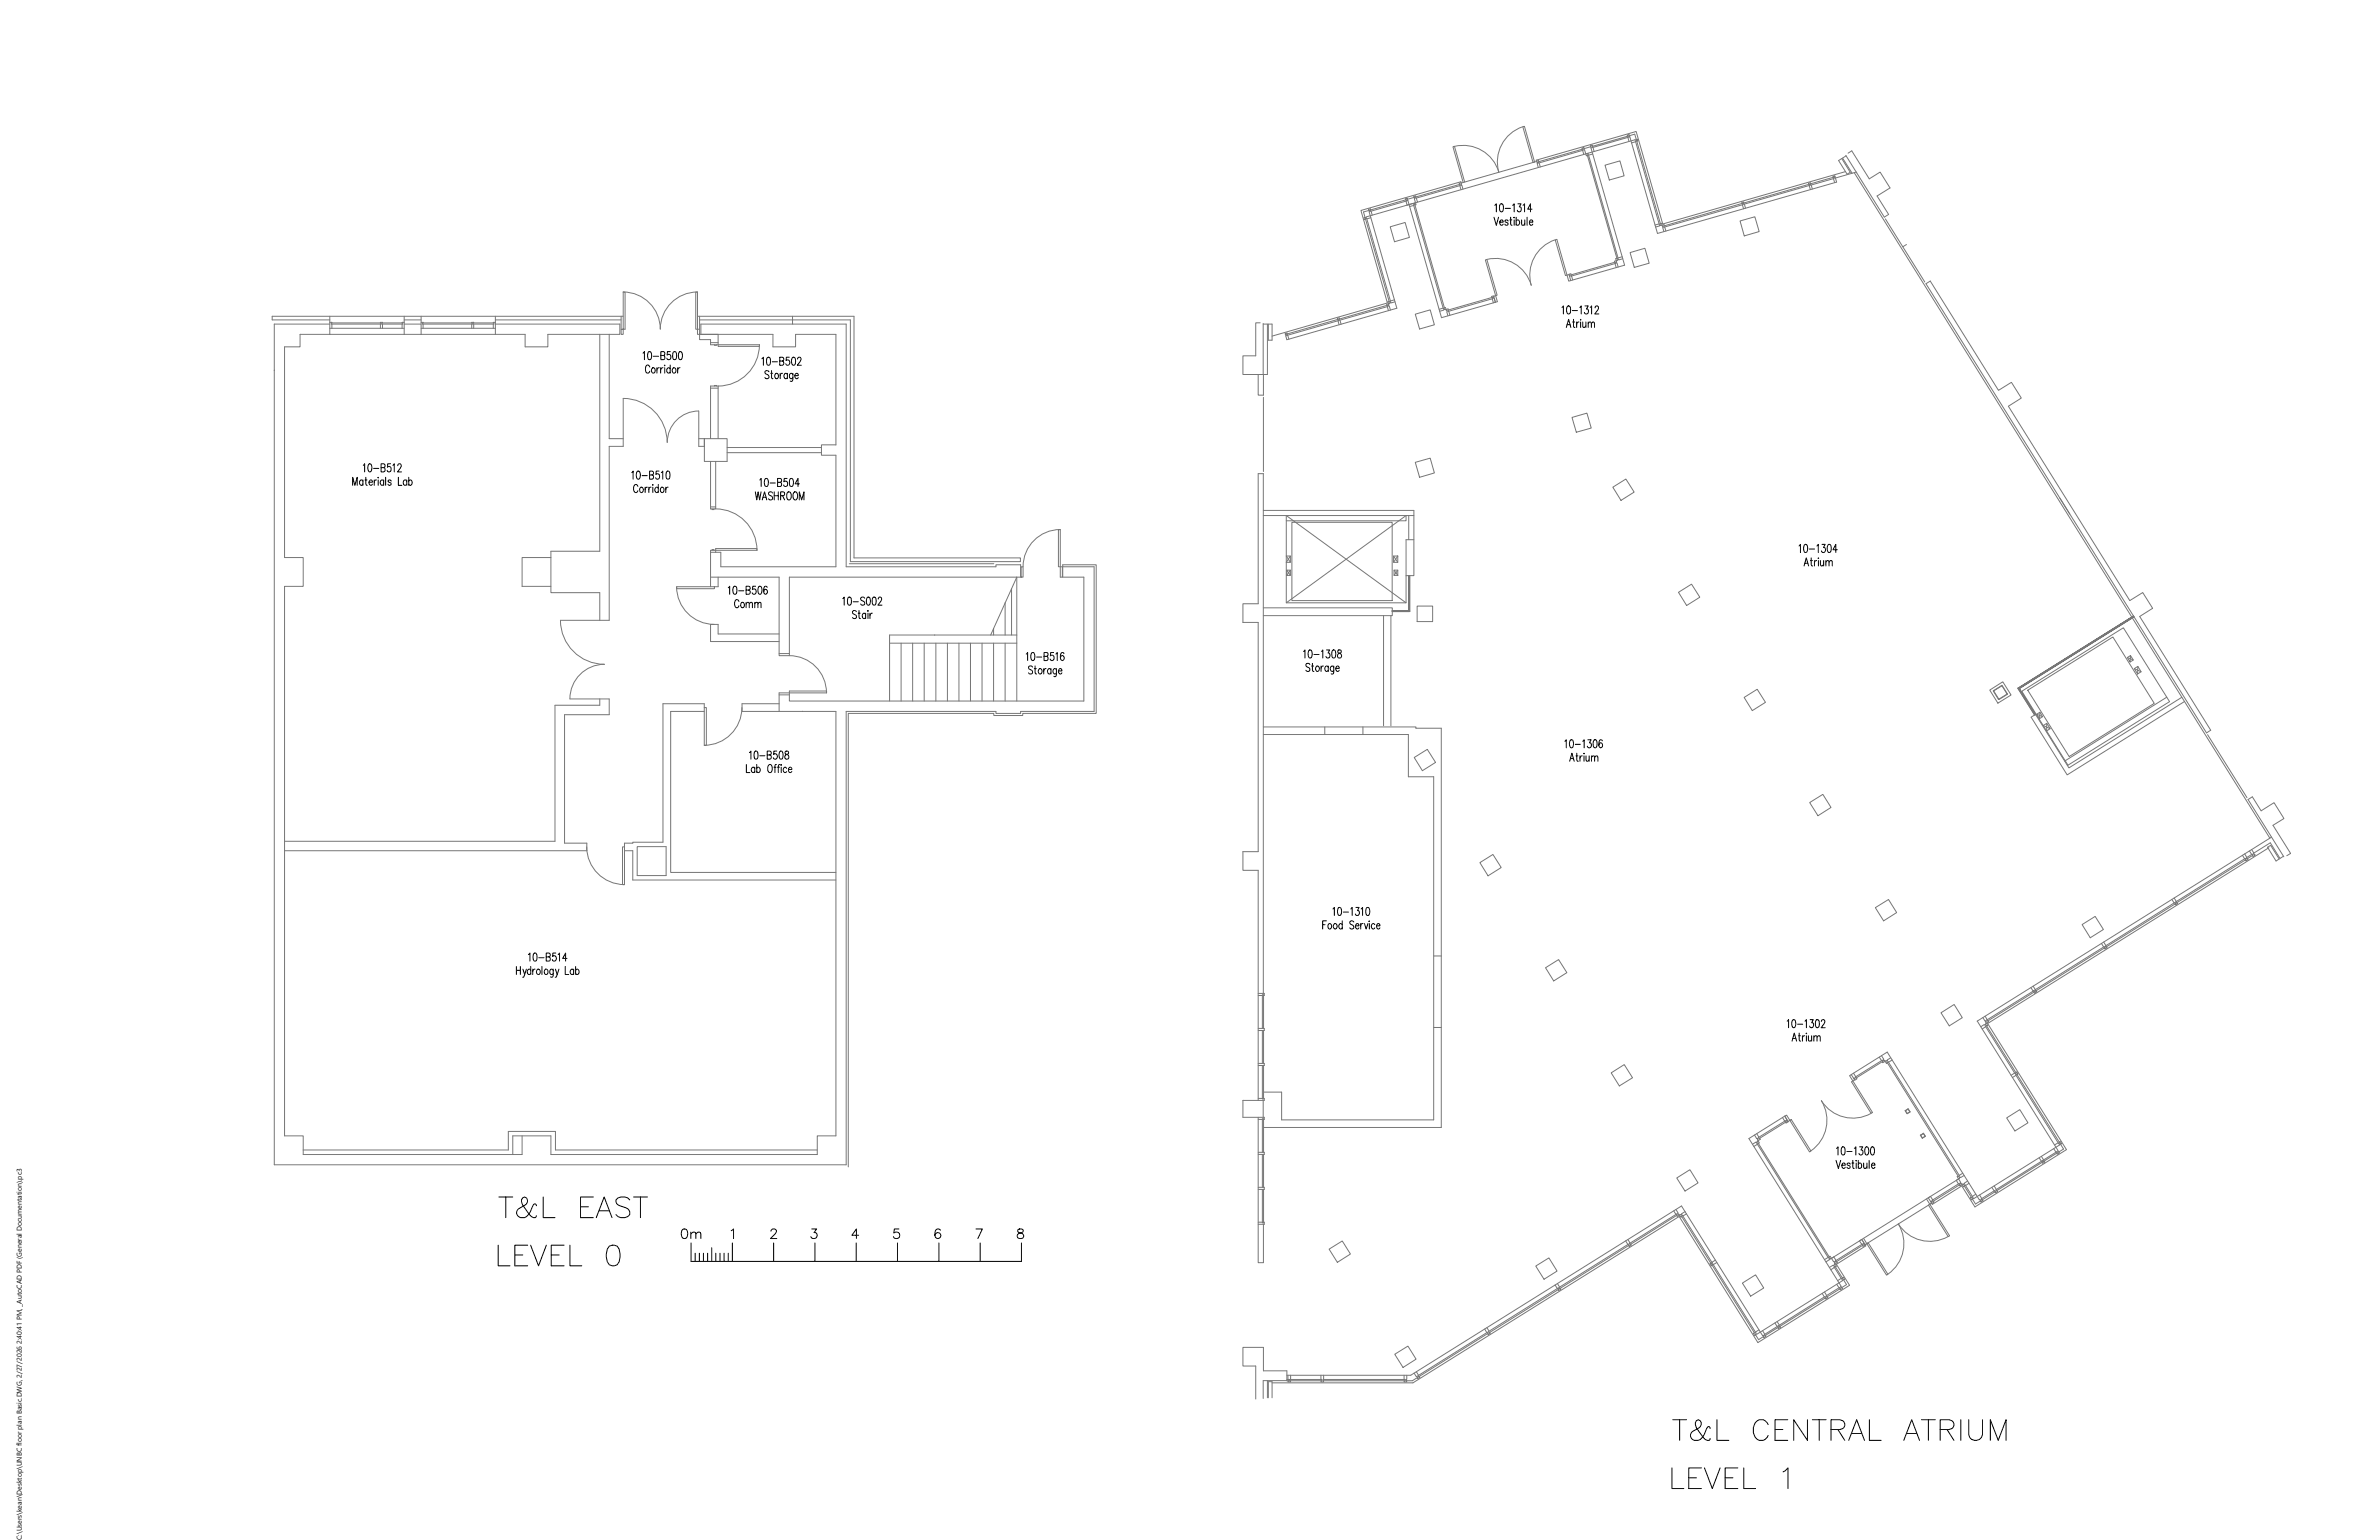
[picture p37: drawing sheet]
<svg xmlns="http://www.w3.org/2000/svg" width="432mm" height="279mm" viewBox="0 0 432 279" stroke-linecap="round" stroke-linejoin="round" font-family="sans-serif">
<defs><g id="words">
<text font-size="1.3" x="3.9" y="279.4" transform="rotate(-90 3.9 279.4)">C:\Users\kean\Desktop\UNBC floor plan Basic.DWG, 2/27/2026 2:40:41 PM, _AutoCAD PDF (General Documentation).pc3</text>
</g></defs>
<!-- layer: 3_Text -->
<g fill="none" stroke="#000" stroke-width=".18">
<path d="M271.2 39.4l.4 1.5 .4-1.5M271.3 37.3l.3-.3v1.4M272.3 37h.3a1.03 1.03 0 0 1 0 1.4h-.1a1.15 1.15 0 0 1-.2-1.4zM273.2 37.8h1M274 39.9h.4M274.2 39.4v1.2l.1 .2 .1 .1M274.6 37.3l.2-.3v1.4M274.8 39.4v.1zM274.8 39.9v1M275.2 39.4v1.5M275.5 37h.6l-.3 .5a.42 .42 0 0 1 .3 .7 .42 .42 0 0 1-.7-.1M276.2 39.9v.9l.3 .1 .3-.3"/>
<path d="M276.4 37.3l.3-.3v1.4M276.8 39.9v1M277.2 39.4v1.5M278.1 38h-.8l.5-1v1.4M272.2 40.3h.6l-.1-.3a.44 .44 0 0 0-.5 .4 .44 .44 0 0 0 .5 .4l.1-.1M273.7 40.1a.27 .27 0 0 0-.3-.2 .27 .27 0 0 0-.2 .3l.5 .2v.3a.3 .3 0 0 1-.3 .2 .3 .3 0 0 1-.2-.2M275.2 40.1l.1-.1a.44 .44 0 0 1 .5 .4 .44 .44 0 0 1-.5 .4l-.1-.1M277.6 40.3h.6l-.1-.3a.47 .47 0 0 0-.6 .3 .47 .47 0 0 0 .4 .6l.3-.2M283.5 55.8l.3-.3v1.5M284.3 59.4l.4-1.5 .4 1.5M284.4 58.9h.6M284.5 55.6l.3-.1a.99 .99 0 0 1 0 1.5h-.2a1.08 1.08 0 0 1-.1-1.4z"/>
<path d="M285.4 56.3h.9M285.4 58.4h.4M285.6 57.9v1.2v.2l.3 .1M286.2 58.4v1M286.6 58.4a.4 .4 0 0 0-.4 .4M286.7 55.8l.3-.3v1.5M286.9 57.9v.2zM286.9 58.4v1M287.3 58.4v.9l.3 .1 .2-.3M287.7 55.5h.6l-.3 .6a.42 .42 0 0 1 .3 .6 .42 .42 0 0 1-.7 0M287.8 58.4v1M288.3 58.7l.2-.3 .3 .1v.9"/>
<path d="M288.3 58.4v1M288.6 55.8l.3-.3v1.5M288.8 58.7l.3-.3 .2 .1 .1 .9M289.5 55.9l.1-.3a.34 .34 0 0 1 .4 0 .34 .34 0 0 1 .1 .5l-.6 .9h.7M116.7 64.1l.3-.3v1.5M117.7 63.9l.3-.1a.99 .99 0 0 1 0 1.5h-.1a1.14 1.14 0 0 1-.2-1.4zM117.9 66.6a.41 .41 0 0 0-.5-.4 .41 .41 0 0 0-.2 .6v.3a.41 .41 0 0 0 .2 .6 .41 .41 0 0 0 .5-.3M118.4 66.8a.46 .46 0 0 1 .6 .3 .46 .46 0 0 1-.3 .6l-.3-.1-.2-.3zM118.6 64.6h.9M119.2 66.7v1M119.7 66.7l-.3 .1-.2 .3M119.9 66.7v1"/>
<path d="M120 64.5l.6-.1 .1-.2-.1-.3-.6-.1v1.5l.6-.2 .1-.3-.3-.3M120.3 66.7l-.2 .1-.2 .3M120.7 66.2v.2zM120.7 66.7v1M121.6 66.9l-.1-.1a.46 .46 0 0 0-.5 .3 .46 .46 0 0 0 .3 .6l.3-.2M121.6 66.2v1.5M121.7 63.8h-.6v.6a.46 .46 0 0 1 .7 .3 .46 .46 0 0 1-.5 .6l-.3-.3M122.2 66.8a.47 .47 0 0 1 .5 .3 .47 .47 0 0 1-.3 .6l-.3-.2-.1-.4zM122.2 63.9l.3-.1a1.04 1.04 0 0 1 0 1.5h-.1a1.14 1.14 0 0 1-.2-1.4zM123 66.7v1M123.3 63.9l.2-.1a.99 .99 0 0 1 0 1.5h-.1a1.1 1.1 0 0 1-.1-1.4zM123.4 66.7a.4 .4 0 0 0-.4 .4"/>
<path d="M138.3 65.1l.3-.3v1.5M139.3 64.9l.3-.1a1.03 1.03 0 0 1 0 1.5h-.2a1.15 1.15 0 0 1-.1-1.4zM139.6 67.5a.37 .37 0 0 0-.5-.2 .37 .37 0 0 0-.2 .4l.5 .3a.39 .39 0 0 1 .1 .7 .39 .39 0 0 1-.7-.2M139.9 67.7h.4M140 67.2v1.2l.1 .2 .2 .1M140.2 65.6h.9M140.8 67.8a.47 .47 0 0 1 .5 .3 .47 .47 0 0 1-.3 .6 .51 .51 0 0 1-.4-.4 .51 .51 0 0 1 .2-.5zM141.5 65.5l.7-.1 .1-.2-.1-.3-.7-.1v1.5h.5l.2-.2 .1-.3-.3-.3M141.6 67.7v1M142 67.7l-.2 .1-.2 .4M142.9 67.9l-.1-.1a.48 .48 0 0 0-.6 .3 .48 .48 0 0 0 .3 .6l.4-.2M142.9 67.7v1"/>
<path d="M143.3 64.8h-.6v.6a.43 .43 0 0 1 .7 .4 .43 .43 0 0 1-.7 .3l-.1-.1M143.8 64.9l.3-.1a.98 .98 0 0 1 0 1.5h-.1a1.11 1.11 0 0 1-.2-1.4zM143.9 67.7l-.1 1.3-.1 .2-.3-.1M143.9 67.9l-.1-.1a.48 .48 0 0 0-.6 .3 .48 .48 0 0 0 .3 .6l.4-.2M144.3 68.2h.6l-.1-.4a.48 .48 0 0 0-.6 .3 .48 .48 0 0 0 .3 .6l.4-.2M144.8 65.2l.2-.4 .3 .1 .1 .2-.2 .5-.5 .7h.7M64 88.1v-1.5l.4 1.5 .4-1.5v1.5M65.9 87.3l-.1-.2a.47 .47 0 0 0-.6 .4 .47 .47 0 0 0 .3 .6l.4-.3M65.9 87.1v1M65.9 84.4l.3-.3v1.5M66.3 87.1h.3M66.4 86.6v1.2l.3 .3"/>
<path d="M66.9 84.2l.3-.1a1.01 1.01 0 0 1 0 1.5h-.1a1.11 1.11 0 0 1-.2-1.4zM67 87.5h.6l-.1-.4a.46 .46 0 0 0-.5 .4 .46 .46 0 0 0 .4 .6l.2-.3M67.8 85h.9M67.9 87.1v1M68.3 87.1a.36 .36 0 0 0-.4 .4M68.6 86.6v.1zM68.6 87.1v1M69.2 84.8h.6l.1-.5-.3-.2h-.4v1.5h.4l.3-.1v-.5l-.3-.2M69.6 87.3l-.1-.2a.46 .46 0 0 0-.5 .4 .46 .46 0 0 0 .4 .6l.2-.3M69.6 87.1v1M70 86.6v1.5M70.9 84.1h-.5l-.1 .7a.43 .43 0 0 1 .7 .3 .43 .43 0 0 1-.7 .4v-.2"/>
<path d="M71 87.3a.3 .3 0 0 0-.3-.2 .3 .3 0 0 0-.3 .2l.6 .5-.2 .3-.4-.3M71.3 84.4l.3-.3v1.5M72.2 84.5v-.2a.34 .34 0 0 1 .5-.1 .34 .34 0 0 1 .1 .5l-.6 .9h.7M72.3 86.6v1.5h.6M73.8 87.3l-.1-.2a.46 .46 0 0 0-.5 .4 .46 .46 0 0 0 .4 .6l.2-.3M73.8 87.1v1M74.2 87.3l.1-.2a.47 .47 0 0 1 .6 .4 .47 .47 0 0 1-.4 .6l-.3-.3M74.2 86.6v1.5M114.7 85.7l.2-.2v1.4M115.7 85.5h.2a.98 .98 0 0 1 0 1.4h-.1a1.11 1.11 0 0 1-.1-1.4zM115.8 88.2a.41 .41 0 0 0-.5-.3 .41 .41 0 0 0-.3 .6v.3a.41 .41 0 0 0 .3 .6 .41 .41 0 0 0 .5-.4M116.2 88.5a.43 .43 0 0 1 .6 .4 .43 .43 0 0 1-.6 .4l-.1-.4z"/>
<path d="M116.5 86.3h1M117.1 88.4v1M117.5 88.4l-.3 .1-.1 .3M117.8 88.4v1M117.9 86.2l.6-.1 .1-.5-.7-.1v1.4h.5l.2-.1v-.5l-.2-.1M118.2 88.4l-.3 .1-.1 .3M118.5 87.9v.2zM118.5 88.4v1M119.5 88.6l-.1-.1a.43 .43 0 0 0-.6 .4 .43 .43 0 0 0 .6 .4l.1-.1M119.5 87.9v1.5M119.6 85.5h-.5l-.1 .6a.43 .43 0 0 1 .7 .3 .43 .43 0 0 1-.7 .4v-.1M120 88.5a.47 .47 0 0 1 .6 .3 .47 .47 0 0 1-.3 .6 .51 .51 0 0 1-.5-.4 .51 .51 0 0 1 .2-.5z"/>
<path d="M120 85.7l.3-.2v1.4M120.8 88.4v1M121 85.5h.3a.98 .98 0 0 1 0 1.4h-.1a1.19 1.19 0 0 1-.2-1.4zM121.3 88.4a.39 .39 0 0 0-.5 .4M137.1 89.2l.3 1.5 .2-1.5 .3 1.5 .2-1.5M137.9 87.1l.3-.3v1.5M138.3 90.7l.5-1.5 .4 1.5M138.5 90.2h.5M138.9 86.9l.2-.1a.98 .98 0 0 1 0 1.5h-.1a1.11 1.11 0 0 1-.1-1.4zM139.8 87.6h.9M140.2 89.5a.39 .39 0 0 0-.4-.3 .39 .39 0 0 0-.3 .4l.1 .2 .4 .2a.39 .39 0 0 1 .2 .6 .39 .39 0 0 1-.6 0l-.1-.1M140.5 89.2v1.5"/>
<path d="M140.5 89.9h.8M141.1 87.5l.7-.1v-.5l-.7-.1v1.5h.5l.2-.2v-.5l-.2-.1M141.3 89.2v1.5M141.7 89.9h.6l.1-.5-.7-.2v1.5M142 89.9l.4 .8M142.9 86.8h-.6v.6a.43 .43 0 0 1 .7 .4 .43 .43 0 0 1-.7 .3l-.1-.1M143 89.3l.1-.1a.8 .8 0 0 1 .6 .6 .8 .8 0 0 1-.3 .8l-.1 .1a.81 .81 0 0 1-.3-1.4zM143.4 86.9l.3-.1a.98 .98 0 0 1 0 1.5h-.1a1.15 1.15 0 0 1-.2-1.4zM144.1 89.3l.2-.1a.8 .8 0 0 1 .5 .6 .8 .8 0 0 1-.3 .8v.1a.8 .8 0 0 1-.6-.6 .8 .8 0 0 1 .2-.8zM145.1 90.7v-1.5l.4 1.5 .4-1.5v1.5M145.1 87.8h-.8l.5-1v1.5M326.5 99.1l.3-.3v1.4"/>
<path d="M327.5 98.8h.3a1.01 1.01 0 0 1 0 1.4h-.1a1.15 1.15 0 0 1-.2-1.4zM328.4 99.6h1M329.8 99.1l.2-.3v1.4M330.7 98.8h.6l-.3 .5a.42 .42 0 0 1 .3 .7 .42 .42 0 0 1-.7-.1M331.8 98.8h.3a1.01 1.01 0 0 1 0 1.4h-.1a1.11 1.11 0 0 1-.2-1.4zM333.5 99.7h-.8l.5-.9v1.4M132.2 106.6l.2-.2v1.4M133.2 106.4h.2a.98 .98 0 0 1 0 1.4h-.1a1.11 1.11 0 0 1-.1-1.4zM134.1 107.2h.9M134.1 109.1a.41 .41 0 0 0-.5-.3 .41 .41 0 0 0-.3 .5v.4a.41 .41 0 0 0 .3 .6 .41 .41 0 0 0 .5-.4M134.6 109.3a.48 .48 0 0 1 .6 .4 .48 .48 0 0 1-.3 .6l-.4-.3-.1-.3zM135.4 107.1l.7-.1 .1-.2-.1-.4h-.7v1.4h.5l.2-.1 .1-.4-.3-.2"/>
<path d="M135.4 109.6l.3-.3h.3v1M135.4 109.3v1M136 109.6l.2-.3h.3l.1 1M137 109.6l.2-.3h.3l.1 1M137 109.3v1M137.1 106.4h-.5v.6a.43 .43 0 0 1 .7 .3 .43 .43 0 0 1-.7 .4l-.1-.2M137.6 109.6l.2-.3h.3v1M137.7 106.4h.3a.98 .98 0 0 1 0 1.4h-.1a1.11 1.11 0 0 1-.2-1.4zM139.2 106.6v-.2h-.3a.91 .91 0 0 0 .1 1.4 .44 .44 0 0 0 .3-.5 .44 .44 0 0 0-.5-.3l-.2 .3M153 108.6l.2-.3v1.5M154 108.4l.2-.1a.99 .99 0 0 1 0 1.5h-.1a1.18 1.18 0 0 1-.1-1.4zM154.9 109.2h.9"/>
<path d="M155.4 111a.37 .37 0 0 0-.4-.2 .37 .37 0 0 0-.2 .5l.6 .4v.3l-.2 .2-.5-.2M155.8 111.3h.3M155.9 110.8v1.2l.1 .2h.2M157 108.5a.39 .39 0 0 0-.5-.2 .39 .39 0 0 0-.3 .4l.1 .2 .4 .2a.39 .39 0 0 1 .2 .6 .39 .39 0 0 1-.6 0l-.1-.1M157.1 111.5l-.1-.2a.46 .46 0 0 0-.6 .4 .46 .46 0 0 0 .4 .5l.3-.2M157.1 111.3v.9M157.4 108.4l.3-.1a.99 .99 0 0 1 0 1.5h-.1a1.1 1.1 0 0 1-.2-1.4zM157.5 110.8v.1zM157.5 111.3v.9M157.9 111.3v.9M158.3 111.3h-.2l-.2 .4M158.5 108.4l.2-.1a1.04 1.04 0 0 1 0 1.5h-.1a1.14 1.14 0 0 1-.1-1.4z"/>
<path d="M159.4 108.7v-.2a.34 .34 0 0 1 .5-.1 .34 .34 0 0 1 .1 .5l-.7 .9h.8M186.3 118.7l.2-.3v1.4M187.3 118.4h.2a.98 .98 0 0 1 0 1.4h-.1a1.11 1.11 0 0 1-.1-1.4zM188.2 119.2h.9M189.5 119.1l.6-.1 .1-.5-.7-.1v1.4h.5l.2-.1v-.5l-.2-.1M191.2 118.4h-.5l-.1 .6a.43 .43 0 0 1 .7 .3 .43 .43 0 0 1-.7 .4v-.1M191.6 118.7l.3-.3v1.4M193.1 118.6v-.2h-.3a.88 .88 0 0 0 0 1.4 .44 .44 0 0 0 .4-.5 .44 .44 0 0 0-.6-.3l-.1 .4M236.6 118.2l.3-.3v1.5M237.6 118l.2-.1a.98 .98 0 0 1 0 1.5h-.1a1.11 1.11 0 0 1-.1-1.4zM238.5 118.7h.9M239.8 118.2l.3-.3v1.5"/>
<path d="M240.8 117.9h.5l-.3 .6a.42 .42 0 0 1 .4 .6 .42 .42 0 0 1-.7 0M241.9 118l.2-.1a.98 .98 0 0 1 0 1.5h-.1a1.15 1.15 0 0 1-.1-1.4zM242.9 118v.4a.53 .53 0 0 1 .5 .3 .53 .53 0 0 1-.2 .7 .46 .46 0 0 1-.5-.5 .46 .46 0 0 1 .6-.4l.1-.2v-.3zM327.4 102.7l.5-1.5 .4 1.5M327.6 102.2h.5M328.6 101.7h.4M328.7 101.2v1.2l.3 .3M329.3 101.7v1M329.7 101.7l-.2 .1-.2 .3M330.1 101.2v.1zM330.1 101.7v1M330.4 101.7l.1 .9 .2 .1 .3-.3"/>
<path d="M331 101.7v1M331.4 102l.3-.3 .2 .1 .1 .9M331.4 101.7v1M332 102l.3-.3 .2 .1 .1 .9M135.5 138.7v1.5h.6M136 136.5l.3-.2v1.4M137 139.4l-.1-.1a.46 .46 0 0 0-.6 .3 .46 .46 0 0 0 .3 .6l.4-.2M137 139.2v1M137 136.3h.3a.99 .99 0 0 1 0 1.4h-.1a1.18 1.18 0 0 1-.2-1.4zM137.4 139.4l.1-.1a.46 .46 0 0 1 .5 .3 .46 .46 0 0 1-.3 .6l-.3-.2M137.4 138.7v1.5M137.9 137.1h.9"/>
<path d="M139.3 137l.6-.1 .1-.2-.1-.4h-.6v1.4l.6-.1 .1-.4-.3-.2M139.6 138.8l.1-.1a.82 .82 0 0 1 .3 1.4l-.1 .1a.78 .78 0 0 1-.6-.6 .78 .78 0 0 1 .3-.8zM140.5 139.2h.3M140.9 138.7l-.2 .1v.2v1.2M141 136.3h-.5l-.1 .6a.43 .43 0 0 1 .7 .4 .43 .43 0 0 1-.7 .3v-.1M141.1 139.2h.4M141.5 138.7l-.2 .1v.2v1.2M141.6 136.3h.2a.99 .99 0 0 1 0 1.4h-.1a1.1 1.1 0 0 1-.1-1.4zM141.8 138.7v.2zM141.8 139.2v1M142.6 136.3v.5a.53 .53 0 0 1 .5 .3 .53 .53 0 0 1-.2 .6 .46 .46 0 0 1-.5-.4 .46 .46 0 0 1 .6-.5h.1a.3 .3 0 0 0-.2-.5zM142.8 139.4l-.1-.1a.46 .46 0 0 0-.6 .3 .46 .46 0 0 0 .3 .6l.4-.2"/>
<path d="M143.1 139.6h.6l-.1-.3a.46 .46 0 0 0-.6 .3 .46 .46 0 0 0 .4 .6l.3-.2M187.4 121a.37 .37 0 0 0-.5-.2 .37 .37 0 0 0-.2 .5l.5 .3a.38 .38 0 0 1 .1 .6 .38 .38 0 0 1-.6-.1M187.7 121.3h.4M187.9 120.8v1.2v.2l.3 .1M188.6 121.4a.43 .43 0 0 1 .6 .4 .43 .43 0 0 1-.6 .4l-.2-.3zM189.4 121.3v1M189.9 121.3a.39 .39 0 0 0-.5 .4M190.8 121.5l-.2-.1a.43 .43 0 0 0-.5 .4 .43 .43 0 0 0 .5 .4l.2-.1M190.8 121.3v1M191.7 121.3v1.3l-.2 .2-.2-.1M191.7 121.5l-.1-.1a.43 .43 0 0 0-.5 .4 .43 .43 0 0 0 .5 .4l.1-.1M192.1 121.7h.6l-.1-.3a.43 .43 0 0 0-.5 .4 .43 .43 0 0 0 .5 .4l.1-.1"/>
<path d="M237.7 120.6a.37 .37 0 0 0-.4-.2 .37 .37 0 0 0-.2 .4l.4 .3a.38 .38 0 0 1 .1 .6 .38 .38 0 0 1-.6-.1M238.1 120.8h.3M238.2 120.4v1.1l.1 .3h.2M239 120.9a.43 .43 0 0 1 .5 .4 .43 .43 0 0 1-.5 .5l-.2-.4zM239.8 120.8v1M240.2 120.8a.39 .39 0 0 0-.4 .5M241.1 121.1l-.1-.2a.43 .43 0 0 0-.6 .4 .43 .43 0 0 0 .6 .5l.1-.2M241.1 120.8v1M242.1 120.8l-.1 1.4-.1 .1-.3-.1M242.1 121.1l-.1-.2a.43 .43 0 0 0-.6 .4 .43 .43 0 0 0 .6 .5l.1-.2M242.4 121.3h.7l-.1-.4a.43 .43 0 0 0-.6 .4 .43 .43 0 0 0 .6 .5l.1-.2M284 134.5l.3-.3v1.5"/>
<path d="M284.9 138.1l.4-1.4 .4 1.4M285 134.3l.3-.1a.98 .98 0 0 1 0 1.5h-.1a1.11 1.11 0 0 1-.2-1.4zM285.1 137.6h.5M285.9 135h1M286 137.1h.4M286.2 136.7v1.1l.1 .2 .2 .1M286.8 137.1v1M287.2 137.1a.39 .39 0 0 0-.4 .5M287.3 134.5l.2-.3v1.5M287.5 136.7v.1zM287.5 137.1v1M287.9 137.1v.9l.3 .1 .2-.3"/>
<path d="M288.2 134.2h.6l-.3 .6a.42 .42 0 0 1 .3 .6 .42 .42 0 0 1-.7 0M288.4 137.1v1M288.9 137.4l.2-.3 .3 .1v.9M288.9 137.1v1M289.3 134.3l.3-.1a1.03 1.03 0 0 1 0 1.5h-.1a1.15 1.15 0 0 1-.2-1.4zM289.4 137.4l.3-.3 .3 .1v.9M290.8 134.4l-.3-.2a.9 .9 0 0 0 .1 1.5 .43 .43 0 0 0 .3-.5 .43 .43 0 0 0-.5-.4l-.2 .4M93.7 175.3v1.5M93.7 176h.7M94.4 175.3v1.5M94.9 175.8l.3 1 .3-1M95.2 176.8l-.1 .4-.2 .1"/>
<path d="M95.9 173.2l.3-.3v1.5M96.3 176l-.1-.1a.46 .46 0 0 0-.5 .3 .46 .46 0 0 0 .3 .6l.3-.2M96.3 175.3v1.5M96.7 175.8v1M96.9 173l.3-.1a1.04 1.04 0 0 1 0 1.5h-.1a1.14 1.14 0 0 1-.2-1.4zM97.1 175.8l-.2 .1-.2 .4M97.5 175.9a.46 .46 0 0 1 .6 .3 .46 .46 0 0 1-.3 .6l-.3-.1-.1-.3zM97.8 173.8h.9M98.4 175.3v1.5M98.9 175.9a.47 .47 0 0 1 .6 .3 .47 .47 0 0 1-.3 .6l-.4-.2v-.3zM99.1 173.6l.7-.1 .1-.2-.1-.3-.7-.1v1.5l.7-.2 .1-.3-.3-.3M100.4 175.8v1.4l-.2 .1-.3-.1"/>
<path d="M100.4 176l-.1-.1a.47 .47 0 0 0-.6 .3 .47 .47 0 0 0 .3 .6l.4-.2M100.8 175.8l.3 1 .4-1M100.9 172.9h-.5l-.1 .6a.43 .43 0 0 1 .7 .4 .43 .43 0 0 1-.7 .3l-.1-.1M101.1 176.8l-.1 .4-.2 .1M101.3 173.2l.3-.3v1.5M102.6 175.3v1.5h.6M102.9 173.9h-.8l.6-1v1.5M104.1 176l-.1-.1a.46 .46 0 0 0-.6 .3 .46 .46 0 0 0 .4 .6l.3-.2M104.1 175.8v1M104.5 176l.1-.1a.46 .46 0 0 1 .6 .3 .46 .46 0 0 1-.4 .6l-.3-.2M104.5 175.3v1.5M240.1 167.8h.4"/>
<path d="M240.7 167.1h-.6v1.5M241.2 167.6a.47 .47 0 0 1 .6 .4 .47 .47 0 0 1-.4 .6l-.3-.3-.1-.3zM241.9 164.9l.3-.3v1.5M242.2 167.6a.47 .47 0 0 1 .5 .4 .47 .47 0 0 1-.3 .6l-.2-.1-.2-.4zM242.9 164.7l.3-.1a.99 .99 0 0 1 0 1.5h-.1a1.1 1.1 0 0 1-.2-1.4zM243.6 167.8l-.1-.2a.47 .47 0 0 0-.6 .4 .47 .47 0 0 0 .4 .6l.3-.3M243.6 167.1v1.5M243.8 165.5h1M245.2 164.9l.2-.3v1.5M245.7 167.3a.39 .39 0 0 0-.4-.2 .39 .39 0 0 0-.3 .3l.1 .2 .4 .3a.38 .38 0 0 1 .2 .5 .38 .38 0 0 1-.6 .1l-.1-.2M246 168h.7l-.2-.4a.47 .47 0 0 0-.5 .4 .47 .47 0 0 0 .3 .6l.4-.3M246.1 164.6h.6l-.3 .6a.41 .41 0 0 1 .3 .6 .41 .41 0 0 1-.7 0"/>
<path d="M247 167.6v1M247.1 164.9l.2-.3v1.5M247.4 167.6a.4 .4 0 0 0-.4 .4M247.7 167.6l.3 1 .3-1M248 164.7l.3-.1a.99 .99 0 0 1 0 1.5h-.1a1.14 1.14 0 0 1-.2-1.4zM248.5 167.1v.1zM248.5 167.6v1M249.5 167.8l-.1-.2a.47 .47 0 0 0-.6 .4 .47 .47 0 0 0 .4 .6l.3-.3M249.9 168h.6l-.1-.4a.47 .47 0 0 0-.6 .4 .47 .47 0 0 0 .3 .6l.4-.3M324.4 185.3l.2-.3v1.5M325.3 188.9l.4-1.5 .4 1.5M325.4 185.1l.2-.1a.98 .98 0 0 1 0 1.5h-.1a1.11 1.11 0 0 1-.1-1.4z"/>
<path d="M325.4 188.4h.5M326.3 185.8h.9M326.4 187.9h.4M326.6 187.4v1.2v.2l.2 .1M327.2 187.9v1M327.6 187.9l-.3 .1-.1 .3M327.6 185.3l.3-.3v1.5M327.9 187.4v.2zM327.9 187.9v1M328.2 187.9l.1 .9 .2 .1 .3-.3M328.5 185h.6l-.3 .5a.42 .42 0 0 1 .4 .7 .42 .42 0 0 1-.8 0M328.8 187.9v1"/>
<path d="M329.2 188.2l.3-.3 .3 .1v.9M329.2 187.9v1M329.6 185.1l.3-.1a.98 .98 0 0 1 0 1.5h-.1a1.19 1.19 0 0 1-.2-1.4zM329.8 188.2l.3-.3 .2 .1 .1 .9M330.6 185.3l.2-.3 .3 .1 .1 .2-.1 .5-.6 .7h.8M333.2 210.5l.5 1.5 .4-1.5M333.3 208.4l.3-.3v1.5M334.3 211.4h.6l-.1-.3a.46 .46 0 0 0-.5 .4 .46 .46 0 0 0 .4 .5l.2-.2M334.3 208.2l.3-.1a1.01 1.01 0 0 1 0 1.5h-.1a1.19 1.19 0 0 1-.2-1.4zM335.2 208.9h.9M335.8 211.2a.29 .29 0 0 0-.3-.2 .29 .29 0 0 0-.3 .2l.6 .4v.2a.29 .29 0 0 1-.3 .2 .29 .29 0 0 1-.3-.2M336.1 211h.4"/>
<path d="M336.3 210.5v1.2v.2l.3 .1M336.6 208.4l.2-.3v1.5M336.9 210.5v.2zM336.9 211v1M337.3 211.2l.1-.1a.46 .46 0 0 1 .5 .4 .46 .46 0 0 1-.4 .5l-.2-.2M337.3 210.5v1.5M337.5 208.1h.6l-.3 .5a.42 .42 0 0 1 .3 .7 .42 .42 0 0 1-.7 0M338.3 211v.9l.3 .1 .3-.3M338.6 208.2l.3-.1a1.01 1.01 0 0 1 0 1.5h-.1a1.15 1.15 0 0 1-.2-1.4zM338.9 211v1M339.3 210.5v1.5M339.7 208.2l.2-.1a1.01 1.01 0 0 1 0 1.5h-.1a1.11 1.11 0 0 1-.1-1.4z"/>
<path d="M339.7 211.4h.6l-.1-.3a.46 .46 0 0 0-.5 .4 .46 .46 0 0 0 .4 .5l.2-.2"/>
</g>
<!-- layer: 1_Wall_Exist -->
<g fill="none" stroke="#767676" stroke-width=".18">
<path d="M247.8 39.4l-.2 .1 .1 .3h.2M248.5 38.1l.1 .3h-.1l5 17.5-19.9 5.7-.2-.7h.1l-.2-.4 .3-.1 .3 1.1M248.8 38.1v-.2l-.4 .1v.2M248.8 39.5l-.7 .2M248.9 38.3l.2 .7M255.1 36.3v-.2l.3-.1 .1 .4 6.1 21.2 10.2-2.9-2.2-7.5 .3-.1 1.8 6.5-.6 .1 .3 1.1-.3-1.1-.4 .1 .2 .4-7.9 2.3M255.2 36.5l-6.4 1.8-.1-.2M256.6 37.2l.2-.1 5.4 18.8-.2 .1zM256.6 37.3l-.7 .2M256.8 35.8l-1.4 .4M256.9 36.8l-9.1 2.7M257 35.7l-.1-.2-.3 .1v.2h.2v.2h-.1l.3 1.1-.2 .1"/>
<path d="M257.3 36.7l-1.9 .5-.2-1-7.7 2.3 4.7 16.3 .2-.1-4.3-15.1-.3 .1M265 33.7l-7.9 2.2M265.2 33.1l-.4 .2 .1 .2M265.5 34.3l-.3-.7v-.6l-18.2 5.2 4.8 16.8-20.9 6M265.9 33l-1.9-6.5-.3 .1 1.9 6.5M276.4 23a6.7 6.7 0 0 0-4.4 8.2 6.7 6.7 0 0 0-8-4.6M276.4 23l.3-.1 1.8 6.5-.2 .1zM278.9 29.2l.4-.1v.2M278.9 29.3l-13.7 3.9M279.2 30.4l-21.9 6.3-.4-.9 8.1-2.4 .2 1M279.2 30.4l-.2-1h-.1l-.1-.3 18.2-5.2 4.8 16.7 33.2-9.5M287.3 27.3l-8 2.3"/>
<path d="M287.5 28l-.2-.9-8.1 2.3 .4 .9M287.5 27v-.2l-.4 .1 .1 .2M288.1 28.1h.2l5.4 18.8h-.2zM288.1 28.2l-.2 .1-.5-1.3 1.4-.4 6.1 21.5-9.8 2.8M288.2 27.8l-.2 .1M289.1 26.5l-.1-.2-.4 .1 .1 .2M289.1 27.9l-.7 .3M289.1 26.8l.2 .7M291.3 30l2.7-.8 .8 2.7-2.7 .8zM295.5 24.7v.2l-6.5 1.9v-.2l7.7-2.3 4.7 16.3-.2 .1-4.4-15.1 .3-.1M295.5 24.9l.2 .8M295.7 24.6v.3l.1-.1 5 17.6 32.6-9.4-.3-.7"/>
<path d="M295.8 24.6l-.1-.2-.4 .1 .1 .2M296.9 25.7l-.8 .2M297 25.3l.2-.1 .1 .4-.2 .1M297 25.4l-17.8 5M316.3 37.1l.2 .8M316.6 37l.2 .8M328.4 33.7l.2 .7M328.4 33.4l-12 3.5M328.7 33.6l.3 .7M332.8 32.4l.2 .7M332.8 32.2l-4.2 1.2M333.1 32.1h-.1"/>
<path d="M333.7 29.1l.6-.3 1.5 2.5-.5 .3zM335.1 28.3l-.7 .4 1.8 2.7M335.4 27.8l.7-.4 3.2 5 1.9-1.2 1.8 2.9-2.3 1.5 2.1 3.3-.8 .5-7-11.2M336.6 31.3l75.4 120.8M336.9 31.2l-3.8 1.1-.1-.4-.3 .1 .2 .4-4.2 1.2-.1-.5-.3 .1 .2 .4-12 3.5v-.5l-.4 .1 .1 .2M342.2 39.7l7.2 11.5M59.9 58.8h-10.1v152.5h103.8v-82.2h27.2v.3h4.5v-.3h13.3v-26.3h-5.7M59.9 58.5h.3v.1M59.9 59.6h13.5M59.9 57.4v3.3M60.1 58.6h9v.2h-9zM60.2 58.8v.8"/>
<path d="M69 58.6v-.1h.4v.1M69 58.8v.8M69.3 58.6h3.8v.2h-3.8zM69.4 58.8v.8M73 58.8v.8M73.4 58.8h3M73.4 58h3M73.4 58.5h-.4v.1M73.4 57.4v3.3M76.4 58.5h.4v.1M76.4 59.6h13.5M76.4 57.4v3.3"/>
<path d="M76.7 58.6h9v.2h-9zM76.8 58.8v.8M85.6 58.6v-.1h.4v.1M85.6 58.8v.8M85.9 58.6h3.7v.2h-3.7zM86 58.8v.8M89.5 58.8v.8M89.9 58.8h22.6v1.9h-13.1v2.2h-4.1v-2.2h-40.8v2.2h-2.9v38.3h3.4v5.2h-3.4v99.7h3.4v3.4h39.8v-3.4M89.9 58h22.8M89.9 58.5h-.4v.1M89.9 57.4v3.3M112.7 57.4v2.3"/>
<path d="M113.1 53a6.7 6.7 0 0 1 6.7 6.7 6.7 6.7 0 0 1 6.8-6.7M113.1 53h.4v6.7h-.8v1h.4zM113.1 57.4h-63.7v.6h10.5M126.6 53v7.7h.4v-3.3M126.6 53h-.3v6.7h.7M126.6 57.4h28.4v43.8h30.2v.7h-30.9v-43.9h-27.3M143.8 57.4v1.4M228.7 58.6h-.8v6h-2.3v3.3h4.4v-9.1h-.7M229.3 58.7v9.2M230.2 58.8h.7v2.9h-.7zM242.9 57.9l-9.3 2.7M243 58.2l-9.3 2.6"/>
<path d="M243.1 57.9l8.7-2.5 .1 .2-8.8 2.5zM243.1 57.9v-.2l-.4 .1 .3 .4h-.2l.3 .7M243.2 58.1l.2 .7M251.8 55.6l.2 .8M252.1 54.7h-.2l.1 .6 .4 1M252.3 41.1l2.7-.7 .8 2.7-2.7 .8zM253.1 54.4l-.7 .2M253.2 54.8l-1 .1v.1l-.5 .2v.2M256.9 57l2.7-.8 .8 2.7-2.7 .8zM261.3 56.5l.9-.4 .6-.1 .4 1.2M261.9 55.9l-.7 .2M262.2 55.8h.2l.1 .5h.1l.2 1"/>
<path d="M270.8 54l-7.9 2.2M270.8 54.2l.3 .7M282.2 43.5a6.7 6.7 0 0 0-4.3 8.3 6.7 6.7 0 0 0-8-4.7M284.8 49.8l-.7 .2-1.8-6.5 .3-.1 2.1 7.6 .4-.1-.3-1.1 .3-.1 .1 .1M284.8 50l.1 .2M285.2 50.1l8-2.3v-.2l-8.1 2.3 .4 .9M293.1 47.8l.2 .8M293.5 46.9h-.2l.1 .6h-.1l.4 1M294.4 46.6l-.7 .2M294.5 46.9l-1 .2 .1 .1-.6 .2 .1 .2M295.9 45.8l2.7-.8 .7 2.8-2.7 .7zM301.1 40.6l-.7 .2"/>
<path d="M301.4 40.6l.2-.1 .2 .5 .2 1M302 41l14.3-4.1v.2l-14.3 4.1zM302.1 41l-.1-.2h-.6l-.9 .4M302.2 41.2l.2 .7M315.8 40.1l2.7-.8 .8 2.7-2.7 .8zM346 44.4l-.6 .4M349.6 51.5l.8-.5 12.3 19.8 2.4-1.4 1.8 2.8-2.4 1.5 22.1 35.3 2.3-1.5 1.8 2.9-2.3 1.4 12.9 20.7-.8 .5zM49.8 67.2h.1M108.9 60.7v39.3h-8.9v7.5h8.9v5M110.6 60.7v18.9h2.5M126.8 79.6h1M127 60.7h3.3v2.1h7.5v-.3h-8.8v-.9h-2z"/>
<path d="M127.8 79.6h4.2v4.1h-4.2zM127.8 79.6v1.4h-1v-6.4a5.7 5.7 0 0 0-5.7 5.7 8 8 0 0 0-8-8v8.7h-2.5v31.5h-8.9a8 8 0 0 0 8 8 6.3 6.3 0 0 0-6.3 6.3M129 79.6v-9.6h1.3v9.6M129 62.2h1.3M129 70.4h1.3M129.7 62.5v.2h.3v-.2M129.7 70v-.1h.3v.1M137.8 62.5a7.5 7.5 0 0 1-7.5 7.5M228.4 67.9v3.8h.9v-3.8M229.3 72.1v13.5M233.4 60.7h-.1M233.5 60.9h-.1"/>
<path d="M285.3 75.7l2.7-.7 .8 2.7-2.7 .7zM129 83.7v8.6h.9v-8.6M129 92h.9M129.2 99.8v-.1h.4v.1M129.2 92.3v.2h.4v-.2M129.9 92.3a7.5 7.5 0 0 1 7.5 7.5M132 82.1h17.1M132 81.2h17.1M137.4 99.8v-.3h-7.5v.7M137.4 99.8h-8.4v6.6M192.1 96.1h.3v8.6h.4v-1.9h-.7zM192.4 96.1a6.7 6.7 0 0 0-6.7 6.7"/>
<path d="M229.3 92.6h27.3v11.8h-1.4M229.3 85.9v94.3M229.3 93.5h27.3M229.3 85.9h-.9v23.6h-2.8v3.4h2.8v41.6h-2.8v3.4h2.8v41.7M233.5 94.5h21.7v-1l-21.7 15.9M234.5 94.8h18.2v14.2h-18.2zM255.7 93.5v4.4M256.6 97.9h-1.4v11.5h-21.7v-15.9l21.7 15.9M256.9 83.9l2.7-.8 .8 2.7-2.7 .8zM292.7 88.4l2.4-1.5 1.5 2.4-2.4 1.5zM373.9 90.4l1.8 2.9M100 101.2h-5.2v5.2h5.2"/>
<path d="M122.8 106.4a6.8 6.8 0 0 0 6.9 6.9M129 100.2h1.8v2.6h20.9v-20.2h-2.6v-1.9h2.6v-20h-7.3v2.2h-4.1v-2.2h-13.1v-1.9h26.4v44h27.2v-.3h4.5v2.2h-42v14.3h-1.9v-14.3h-12.4M130.3 104.7v1.7h-7.5v.4h6.9v-.4M141.4 115h-11.1v-1.7h-1.3v3.1h12.4M141.4 118.6h1.9M143.3 119a6.7 6.7 0 0 1 6.7 6.7M154.2 102.3h26.2M161.5 116.7h23.1M163.6 116.7v10.5M165.7 116.7v10.5M167.7 116.7v10.5M169.6 115.2h.1"/>
<path d="M169.9 116.7v10.5M172 116.7v10.5M174.1 116.7v10.5M176.1 116.7v10.5M178.2 116.7v10.5M179.8 115.2l4.8-10.5v22.5M180.3 114v1.2M180.3 116.7v10.5M182.4 109.3v5.9M182.4 116.7v10.5M183.6 106.8v8.4M184.6 115.2h-23.1v12"/>
<path d="M185.3 102.8h.4v1.9h-.4zM229.3 110.3h23.4v1.4h-23.4M233.6 103.4h.6v1h-.6zM233.6 103.4l.6 1M234.2 100.9l-.7 1.1h.7v-1.1h-.7l.7 1.1M234.2 103.4l-.6 1M251.1 111.7v20M252.5 111.7v20M252.7 110.8v.2zM252.7 110.8h3zM252.7 111h3.2h-3.2M252.9 100.9h.8v1.1h-.8z"/>
<path d="M252.9 100.9l.8 1.1M253 103.4h.7v1h-.7zM253 103.4l.7 1M253.7 103.4l-.7 1M253.7 100.9l-.8 1.1M255.7 104.4h.2zM255.7 104.4v6.4v-6.4M255.9 104.4v6.6v-6.6M255.9 111h.1M257.2 110h2.8v2.8h-2.8zM304.7 107.5l2.3-1.5 1.5 2.4-2.4 1.5zM386.1 119.3l1.1 .4"/>
<path d="M386.7 118.9l-.1 1.2 .6-.4-.5-.8-.6 .4 .5 .8M387.2 111.8h.1M387.3 111.9h.1M103.4 126.8h7.2v2.9h-8.1v23.3h4v1.3h-54.9M108.9 126.8v1.2h-8.2v24.6h-49.1M127.8 128.4h.4v6.8h-.4v-7.5h-7.5v25.1h-5.4v.2h-1.6v7.5h-.3v-6.9h.3M127.8 129.1h-6.1v29.2h30M134.7 128.4a6.8 6.8 0 0 1-6.9 6.8M141.4 127.7h-6.7v1.4h17v77h-3.4v3.4h-48.3v-3.4h-6.9v3.4M141.4 126.1h1.9M145.6 129.1h.1M150 125.7v-.3h-6.7v1.8h53.4v-22.5h-3.8v-2.2h6.1v26.9h-13.4v.4h-5.2v-.4h-26.4v82.3"/>
<path d="M150 125.7h-8.6v3.4M229.3 131.9h27.7v.2h4.6v72.5h-32.3M229.3 133.3h26.3v7.6h4.6v62.3h-27.6v-5.1h-3.3M240.5 131.9v1.4M247.4 131.9v1.4M256.7 137.4l2.4-1.4 1.5 2.3-2.4 1.5zM316.6 126.5l2.3-1.4 1.5 2.3-2.3 1.5zM361.1 125.2l2.4-1.5 1.5 2.4-2.4 1.5zM361.8 125.3l1 1.6 1.6-1M361.9 125.3l1.5-.9 .9 1.5-1.5 1zM363.3 124.3l1 1.6M363.3 124.4l-1.5 .9"/>
<path d="M366.2 124.9l3.1 4.8 .2-.1-.2 .1zM366.3 124.9l20.9-13.1 .1 .1-20.8 13 20.8-13-.1-.1zM366.5 124.9l3 4.7zM366.5 124.9h.1M368 125.2l15.5-9.6 7.5 12-15.4 9.7zM369.7 129.6l.5-.4 .5 .8-.5 .4zM369.7 129.6l1 .4M370.2 129.2v1.2M371.5 131.2v1.4l.6-.4-.6-1-.6 .4 1.2 .6M375.3 138.8l-8.3-13.4 18.4-11.5 8.4 13.4-18.6 11.6M387.4 121.3l.6-.4 .6 1-.6 .4zM387.4 121.3l1.2 .6"/>
<path d="M388 120.9v1.4M393.3 126.5l-18.6 11.6M396 126.5l-20.5 12.8-6-9.7-.8 .5 6.5 10.5 21.3-13.3M400.7 133.3l7.1 11.4M106.5 153.6a6.8 6.8 0 0 0 6.8 6.9M113.3 154.3h1.6v5.4h36.8M115.7 153.6h5.2v5.3h-5.2zM268.6 156.5l2.4-1.5 1.5 2.4-2.4 1.5zM328.5 145.6l2.4-1.5 1.4 2.4-2.3 1.5zM407 155.2l.4 .6 .1-.1 .1 .5 .5-.2-.2-.2M407.5 155.7l-12.6 7.9M407.6 156l-12.5 7.8"/>
<path d="M408.3 154.4l.4 .6h.1l.1 .2-1.1 .6-.4-.9M408.7 154.1l.4 .7h-.1l.1 .2h.1l.1 .2-.4 .2-.1-.2M408.7 154.1l-49.8 31.2 14.7 23.5-.1 .1 .1 .2 .9-.6-.5-.9M408.7 155l-1 .6M409.1 154.8l3-1.9 1.7 2.8 .7-.4M411.6 153.7l.5-.3 1.6 2.5-.6 .3zM411.8 153.8l-51 31.9 14.3 22.9-16.6 10.4-2.4-3.8-5.4 3.3-.7-1.2 5.7-3.5M412.3 151.9l-3.6 2.2M415.1 155.3l.7-.5-3.2-5.1 1.9-1.2-1.7-2.9-2.4 1.5-1.6-2.5-.8 .5 6.5 10.3M260.2 173.4h1.4M280.5 175.6l2.4-1.5 1.5 2.4-2.4 1.5zM340.4 164.7l2.4-1.5 1.5 2.4-2.4 1.5z"/>
<path d="M368.6 179.2l.4 .6 .1-.1M369 178.9l.4 .7M369.1 179.7l.2 .2-8.6 5.4-.4-.9M369.1 179.7l-8.5 5.4M377.9 167.7l2.4-1.4 1.5 2.3-2.4 1.5zM381.4 171.2l.4 .6M381.8 170.9l.4 .7M382.1 171.9l-12.6 7.9-.2-.2M394.2 163.2l.4 .6M394.6 162.9l.4 .7h-.1l.4 .3-.5 .3-.1-.5-12.6 7.9 .4 .3-.4 .3-.2-.5-12.6 7.9 .4 .3-.4 .3-.2-.2M394.9 164l-12.6 7.8M228.4 180.2h1.1v.4h-.2"/>
<path d="M228.4 180.6h.7M228.4 186.6h1.1v.4h-1.1M228.4 192.9h1.1v.4h-1.1M228.4 199.3h.7M229.1 186.6v-6.1h.2v6.1M229.1 193.3v6.1h.2v-6.1M229.1 187v5.9M229.3 199.6v3.1M229.3 199.3h.2v.3h-3.9v3.1h3.9v.4h-.2M229.3 187v5.9M260.2 186.4h1.4M292.4 194.6l2.4-1.5 1.5 2.4-2.4 1.5z"/>
<path d="M330.6 199.7a6.7 6.7 0 0 1-1.9 9.1M330.6 199.7a6.7 6.7 0 0 0 9 2.3M336.4 194.7l.4 .6-.1 .1 .4 .3-.4 .3-.7-1M336.4 195.6l.2-.1 .1 .2-.1 .1M341.1 191.8l.4 .6h.1l.2 .2h-.2l.1 .2 .6-.4 .1 .2 .2-.2-.1-.1 .7-.4M341.5 191.5l.4 .7h-.1l.1 .2h.1l.4 .6 .3-.4 13 20.8-.5 .1 .7 1-.1 .1 .1 .2 .1-.1 .4 .6 .3-.3 1.4 2.2M341.6 192.4l-4.9 3M341.8 192.6l-4.9 3M342.5 192.7l12.9 20.7M343.4 192.3l-.6 .4M352.3 183.7l2.4-1.5 1.5 2.4-2.4 1.5zM359.9 184.6l.4 .7 .1-.1 .1 .2-.1 .1 .4 .6-.5 .1 5.4 8.6 .3-.3 .3 .4-.5 .1 7.8 12.5 .3-.4 .3 .4-.5 .1 .1 .1-15.6 9.8v-.1l-.2 .1 .6 .9 .9-.6-.1-.2-.1 .1-16.8-26.8-6.8 4.3 4.2 6.6-.3 .2-3.5-5.7 .5-.4"/>
<path d="M360.4 186.3l-.6 .4M360.5 186.1l5.4 8.5M360.8 185.2l.1 .2-.5 .4v.1l-.2 .1v-.1l-.7 .4M365.7 194.7l-.7 .4M365.9 195.1l-.6 .4M366 194.9l7.8 12.3M55 208.6h37.3v-3.3h8.5v3.3h47.5M228.4 202.7v26.4h.9M228.4 209.1h1.1v.3h-1.1M228.4 215.4h1.1v.4h-1.1M228.4 203.1h.7M229.1 209.1v-6.1h.2v6.1"/>
<path d="M229.1 215.8v6h.2v-6M229.1 209.4v6M229.3 209.4v6M303.8 219.7l.4 .6h.1l.1 .2-8.5 5.3-.1-.2 .1-.1-.4-.6M304.2 219.4l.4 .7-.1 .1 .1 .1h.1l.4 .6 .2-.2M304.3 213.7l2.4-1.5 1.5 2.4-2.4 1.5zM305.9 219.8l-.7 .4 .1 .1-.2 .2-.1-.2-.6 .4-.1-.2M318.5 205.9l.4 .7 .1-.1 .1 .2-.1 .1 .3 .6-.1 .1M318.9 205.7l.4 .6-.1 .1 .3 .3-.6 .4 .1 .1-.2 .1-.1-.1-.6 .4M318.9 207.5l.2-.2 13 20.8-.2 .1zM319 207.6l-.7 .4M323.5 202.8l.4 .6 .2-.1 .1 .5 .4-.3-.4-.3h.2l-.5-.7-6.5 4.1 16.8 26.8-.1 .1 .1 .2 1-.6-.6-1-.2 .1v.1l-15.5 9.8-.1-.1-.2 .1 .1 .1-.2 .1-.3-.4 .2-.1"/>
<path d="M323.9 202.5l.4-.2 .6 1-.4 .2zM324 203.3l-4.8 3.1M324.2 203.5l-4.8 3M324.9 203.3l.2-.2 3.6 5.7-.3 .2zM345.8 201.5l.6-.3 .3 .5-.6 .3M345.8 201.5l.3 .5M345.8 201.5l.5-.3 .3 .5-.4 .3zM348.6 206l.5-.3 .3 .4-.5 .4zM349.1 205.6h.1M349.1 205.6l-.5 .4 .3 .5M349.1 205.6l.4 .5-.5 .4M349.7 217.5l4.2 6.7-.3 .2-3.6-5.7 .6-.4-12.1 7.5"/>
<path d="M350.4 218l.1-.1 .1 .2-.1 .1M350.6 218.4l.4-.3-.3-.3 .1-.1-.4-.6-12.9 8 .4 .7 .1-.1 .2 .2-.2 .1 .2 .1 .4-.2M355.6 214.7l-4.9 3.1M355.7 213.8l-.6 .3 .4 .7 .1-.1 .1 .5 .6-.4 .1 .1 .2-.1-.1-.1 .6-.4M355.7 214.9l-4.9 3.1M356.3 212.9l-.7 .4M356.5 213.3l-.6 .4-.1-.1-.2 .1 .1 .1M356.6 215.2l1.2 2.1M357.4 214.7l-.6 .4M358.1 217.2l-.5 .1 .3 .4 .2-.1M358.6 216.7l-.6 .4M359.3 216.8l.4 .7"/>
<path d="M361.5 215.4l.5 .7M362 215.2l.4 .6M362.2 216.2l-2.5 1.5M362.5 216l.1 .2-.4 .2-.1-.4-2.5 1.5 .3 .3-.4 .3-.1-.2M364.2 202.8l2.4-1.5 1.5 2.4-2.4 1.5zM370.1 210.1l.4 .6M370.5 209.8l.4 .6M370.6 210.6l.2 .2M370.8 210.5l.1 .2M371.1 210.7l.1 .1-.4 .3-.2-.2M372.8 208.4l.4 .6M373.3 209l.1 .2"/>
<path d="M373.3 208.9l-11.1 7 .2 .2 11.1-7M373.6 207.3l-.7 .4M373.7 209l.1 .2-.4 .2-.1-.2M228.4 221.7h.7M229.3 222.1v7M229.3 221.7h.2v.4h-1.1M241.2 226.6l2.4-1.5 1.5 2.4-2.4 1.5zM278.7 229.7l2.4-1.5 1.5 2.4-2.4 1.5zM282.3 233.1l.4 .7M282.7 232.9l.4 .6M282.9 233.9l-12.6 7.9M295.1 225.1l.4 .7"/>
<path d="M295.7 225.9l-12.6 7.9M296 225.7l.1 .2-.4 .3-.1-.5-12.6 7.9 .3 .3-.4 .2-.1-.4-12.6 7.9 .3 .3-.4 .2-.1-.1M304.3 220.3l-8.5 5.3M305.4 220.5l5.4 8.7M306.1 220.2l-.6 .4-.1-.1-.2 .1 5.4 8.7 .2-.1-.1-.2 .7-.4M310.5 229.2l-.2 .1 .3 .4 .2-.1M310.7 229.4l7.8 12.5 .2-.1-.1-.1 .7-.4M310.9 229.3l7.8 12.5M311.6 229l-.6 .4-.1-.1-.2 .1M316.3 232.8l2.3-1.5 1.5 2.4-2.3 1.5zM322.6 239.8l.4 .6M330.7 234.7l.4 .6"/>
<path d="M331.2 234.4l.4 .7M331.4 228.9l.7-.4-.1-.1 .2-.1 .1 .1 .5-.4 .4 .7-.1 .1 .4 .3-.6 .3 .1 .2-.2 .1-.1-.1-.7 .4M331.8 228.1l-.6 .4M332 228l.2-.1 .6 1h.2l.1 .2-.1 .1 .3 .5-.4 .1 .1 .2-.7 .4M333 230l1.3 2.1M333.1 229.8l1.4 2.1M333.4 233l.4 .7M334 233.8l-2.4 1.5M334.3 233.6l.1 .2-.4 .2-.1-.4-2.5 1.5 .4 .3-.4 .3-.1-.2M334.6 232.2l.2-.1-.2-.4-.2 .1 .1 .1-.3 .2v-.2l-.7 .4M337.9 224.9l.4 .6-.1 .1 .4 .4-5.3 3.4 2.4 3.8-16.6 10.4-14.3-22.9-48.3 30.2h-25.6M337.9 224.9l-5.6 3.5"/>
<path d="M338 225.7l-4.9 3.1M338.2 225.9l-5 3.1M338.2 224.7l.6 .9-.3 .2-.6-.9M338.8 225.6l.3-.1 3.6 5.7-.3 .2zM344.5 222.1a6.7 6.7 0 0 1-1.8 9.1M344.6 222a6.7 6.7 0 0 0 9 2.3M229.3 253.7v-3.2h4.3v-1.8h-4.3v-4.2h-3.7v3.3h2.3v6M230 250.5v3.1M230.2 253.6v-2.9h.7v2.9M233.6 250.3h6.2M233.8 249.5v.8h.1v.2M234.3 249.5v.8h-.2l.2 .4h-.5v-.2"/>
<path d="M239.8 249.5v.8h.1v.2h-6.3M240.2 250.3h14.9M240.2 249.5v.8h-.1l.1 .4h-.4v-.2M253.2 245.7l2.3-1.5 1.5 2.4-2.3 1.5zM254.8 249.5v.8h.2v.2h-14.8M255.3 249.5v.8h-.1l.1 .4h-.5v-.2M256.7 249.1l.4 .7 .1-.1 .1 .2-1 .6h-1.1M257.1 248.9l.4 .6M257.5 249.8l12.6-7.9-.1-.2-12.6 7.9 .3 .3-.4 .2-.1-.1M269.5 241.1l.4 .7M269.9 240.9l.4 .6M318.7 242.2l.5 .9 .9-.7-.1-.1h-.1l-14.7-23.5-49.1 30.7h-22.5"/>
<path d="M319.9 241.4l.4 .7M320 242.3h-.1M320.2 242.1l11.1-6.9 .1 .2-11.1 6.9zM320.4 242.3l.1 .1-.4 .3v-.2M322.2 240l.4 .7M322.7 240.6l.1 .2M322.9 240.5l.1 .2M323.1 240.6l.1 .2-.4 .2-.1-.1"/>
</g>
<!-- layer: 0_text -->
<g fill="none" stroke="#000" stroke-width=".18">
<path d="M90.6 217.2h2.5M91.8 217.2v3.7M97.3 218.8l-.1-.4-.4 .2a4 4 0 0 1-1.6 2.3h-.7a.9 .9 0 0 1-.7-.7 .9 .9 0 0 1 .3-.9l1.3-.7a.79 .79 0 0 0 .3-.8 .79 .79 0 0 0-.5-.6l-.4 .1a1.35 1.35 0 0 0 .4 1.8l1.3 1.6 .7 .2 .1-.3M98.6 217.2v3.7h2.1M105.4 218.9h1.4M107.7 217.2h-2.3v3.7h2.3M108.8 219.7h1.8M114.3 217.7a1.66 1.66 0 0 0-2.5 0 .91 .91 0 0 0 .7 1.1l1.1 .3a.92 .92 0 0 1 .7 .7 .92 .92 0 0 1-.4 .9 1.67 1.67 0 0 1-2.1-.3M115 217.2h2.5M116.2 217.2v3.7M90.4 225.9v3.8h2.2M93.5 227.7h1.4"/>
<path d="M95.8 225.9h-2.3v3.8h2.3M96.3 225.9l1.4 3.8 1.5-3.8M100.1 227.7h1.4M102.4 225.9h-2.3v3.8h2.3M103.4 225.9v3.8h2.2M108.2 220.9l1.5-3.7 1.4 3.7M110.6 226.1a1.23 1.23 0 0 1 1.8 .5 3.2 3.2 0 0 1-.4 2.9 1.19 1.19 0 0 1-1.8-.6 3 3 0 0 1 .4-2.8zM123.9 223.1a.57 .57 0 0 1 .8 .2 .89 .89 0 0 1-.5 1.4 1.09 1.09 0 0 1-.3-1.6zM125.4 223.9l.4-.4 .4 .1 .1 1.1M125.4 223.5v1.2M126.3 223.9l.4-.4 .4 .1 .1 1.1M132.7 223.3l.4-.3v1.7"/>
<path d="M139.9 223.4l.4-.4h.3l.3 .3-.2 .6-.9 .8h1.2M147.3 223h.9l-.5 .6a.57 .57 0 0 1 .5 .9 .57 .57 0 0 1-1-.1M155.9 224.1h-1.3l.8-1.1v1.7M163.2 223h-.9l-.1 .7a.61 .61 0 0 1 1 0 .61 .61 0 0 1-.2 .9 .61 .61 0 0 1-.8-.2M170.7 223.2a.51 .51 0 0 0-.5-.2 .51 .51 0 0 0-.4 .3 1.04 1.04 0 0 0 .4 1.4 .54 .54 0 0 0 .6-.5 .54 .54 0 0 0-.5-.6 .54 .54 0 0 0-.6 .5M177.1 223h1.2l-.8 1.7M184.8 223.1a.34 .34 0 0 0 .2 .5 .62 .62 0 0 1 .7 .3 .62 .62 0 0 1-.1 .7 .7 .7 0 0 1-1-.2 .88 .88 0 0 1 1-.9l.1-.3a.68 .68 0 0 0-.9-.1zM303.6 257.6h2.5M304.9 257.6v3.7M310.4 259.2l-.2-.4-.3 .2a3.7 3.7 0 0 1-1.6 2.3h-.8a.9 .9 0 0 1-.7-.7 .9 .9 0 0 1 .4-.9l1.2-.7a.82 .82 0 0 0-.1-1.4l-.4 .2a1.42 1.42 0 0 0 .4 1.7l1.2 1.7 .7 .1 .2-.3M311.6 257.6v3.7h2.2M320.9 258.5a1.3 1.3 0 0 0-1.2-1 1.3 1.3 0 0 0-1.3 1 2.12 2.12 0 0 0 .9 2.8 1.33 1.33 0 0 0 1.6-.9"/>
<path d="M322.2 259.4h1.4M324.5 257.6h-2.3v3.7h2.3M328.1 257.6v3.7l-2.5-3.7v3.7M329 257.6h2.4M330.2 257.6v3.7M332.3 259.4h1.6l.6-.2a.85 .85 0 0 0 0-1.4l-.6-.2h-1.6v3.7M333.6 259.4l1.2 1.9M339.3 257.6v3.7h2.1M348.8 257.6h2.5M350 257.6v3.7M352.1 259.4h1.7l.5-.2a.85 .85 0 0 0 0-1.4l-.5-.2h-1.7v3.7M353.4 259.4l1.2 1.9"/>
<path d="M355.9 257.6v3.7M357.3 257.6v2.7a1.26 1.26 0 0 0 1.3 1 1.26 1.26 0 0 0 1.2-1v-2.7M303.5 266.3v3.8h2.1M306.5 268.1h1.4M308.8 266.3h-2.3v3.8h2.3M309.4 266.3l1.4 3.8 1.4-3.8M313.1 268.1h1.4M315.4 266.3h-2.3v3.8h2.3M316.5 266.3v3.8h2.1M323.6 267l.4-.1 .5-.6v3.8M335.6 261.3l1.4-3.7 1.4 3.7M336.1 260.1h1.8"/>
<path d="M345.5 261.3l1.5-3.7 1.4 3.7M346.1 260.1h1.8M361.3 261.3v-3.7l1.4 3.7 1.4-3.7v3.7"/>
</g>
<!-- layer: 0 -->
<g fill="none" stroke="#000" stroke-width=".18">
<path d="M125.4 225.5v3.4h60v-3.4M126.2 227.4v1.5M126.9 227.4v1.5M127.7 227.4v1.5M128.4 227.4v1.5M129.2 226.4v2.5M129.9 227.4v1.5M130.7 227.4v1.5M131.4 227.4v1.5M132.2 227.4v1.5M132.9 225.5v3.4M140.4 225.5v3.4"/>
<path d="M147.9 225.5v3.4M155.4 225.5v3.4M162.9 225.5v3.4M170.4 225.5v3.4M177.9 225.5v3.4"/>
</g>
<use href="#words"/>
</svg>
